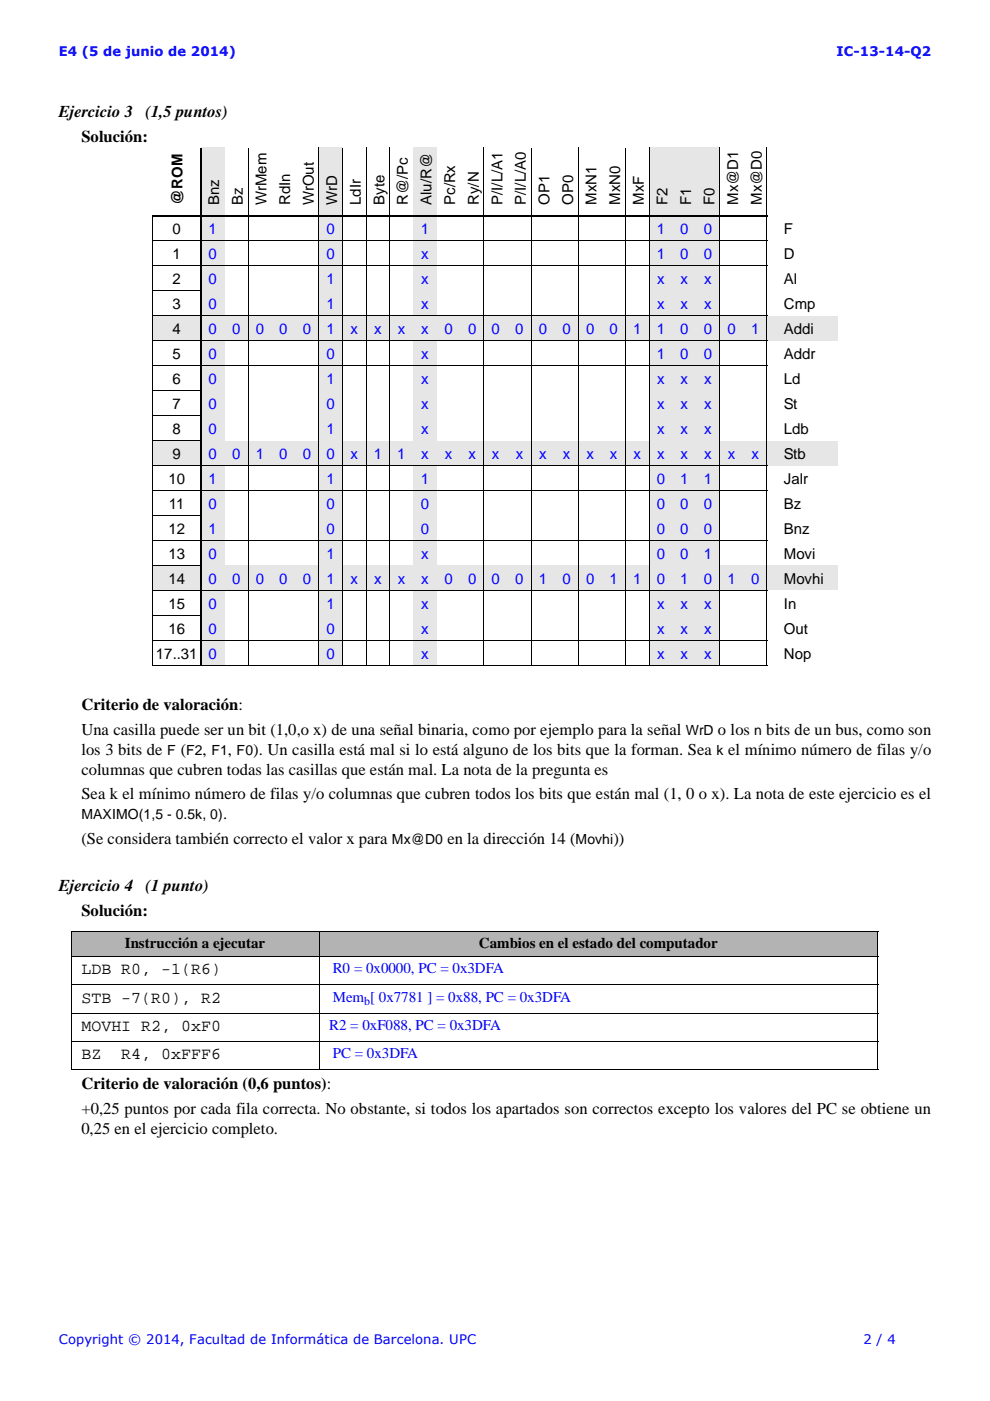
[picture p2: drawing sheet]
<svg xmlns="http://www.w3.org/2000/svg" width="210mm" height="297mm" viewBox="0 0 210 297" stroke-linecap="round" stroke-linejoin="round" font-family="sans-serif">
<defs><g id="words">
<g font-size="3.5">
<text x="12.4" y="24.9">Ejercicio 3</text>
<text x="30.9" y="24.9">(1,5 puntos)</text>
<text x="17.3" y="30.2">Solución:</text>
<text x="17.3" y="150.5">Criterio de valoración:</text>
<text x="17.3" y="155.7">Una casilla puede ser un bit (1,0,o x) de una señal binaria, como por ejemplo para la señal</text>
<text x="152.2" y="155.7">o los</text>
<text x="162.5" y="155.7">bits de un bus, como son</text>
<text x="17.3" y="160">los 3 bits de</text>
<text x="38.3" y="160">(</text>
<text x="43" y="160">,</text>
<text x="48.3" y="160">,</text>
<text x="53.7" y="160">). Un casilla está mal si lo está alguno de los bits que la forman. Sea</text>
<text x="154.4" y="160">el mínimo número de filas y/o</text>
<text x="17.3" y="164.2">columnas que cubren todas las casillas que están mal. La nota de la pregunta es</text>
<text x="17.3" y="169.5">Sea k el mínimo número de filas y/o columnas que cubren todos los bits que están mal (1, 0 o x). La nota de este ejercicio es el</text>
<text x="47.3" y="173.7">.</text>
<text x="17.3" y="179">(Se considera también correcto el valor x para</text>
<text x="94.9" y="179">en la dirección 14 (</text>
<text x="130" y="179">))</text>
<text x="12.4" y="188.9">Ejercicio 4</text>
<text x="30.9" y="188.9">(1 punto)</text>
<text x="17.3" y="194.2">Solución:</text>
<text x="17.3" y="206.5">LDB R0, -1(R6)</text>
<text x="17.3" y="212.6">STB -7(R0), R2</text>
<text x="17.3" y="218.6">MOVHI R2, 0xF0</text>
<text x="17.3" y="224.5">BZ</text>
<text x="25.7" y="224.5">R4, 0xFFF6</text>
<text x="17.3" y="230.9">Criterio de valoración (0,6 puntos):</text>
<text x="17.3" y="236.2">+0,25 puntos por cada fila correcta. No obstante, si todos los apartados son correctos excepto los valores del PC se obtiene un</text>
<text x="17.3" y="240.4">0,25 en el ejercicio completo.</text>
</g>
<g font-size="3.2">
<text x="38.7" y="43.4" transform="rotate(-90 38.7 43.4)">@ROM</text>
<text x="46.5" y="43.4" transform="rotate(-90 46.5 43.4)">Bnz</text>
<text x="51.5" y="43.4" transform="rotate(-90 51.5 43.4)">Bz</text>
<text x="56.5" y="43.4" transform="rotate(-90 56.5 43.4)">WrMem</text>
<text x="61.5" y="43.4" transform="rotate(-90 61.5 43.4)">RdIn</text>
<text x="66.5" y="43.4" transform="rotate(-90 66.5 43.4)">WrOut</text>
<text x="71.5" y="43.4" transform="rotate(-90 71.5 43.4)">WrD</text>
<text x="76.5" y="43.4" transform="rotate(-90 76.5 43.4)">LdIr</text>
<text x="81.5" y="43.4" transform="rotate(-90 81.5 43.4)">Byte</text>
<text x="86.5" y="43.4" transform="rotate(-90 86.5 43.4)">R@/Pc</text>
<text x="91.5" y="43.4" transform="rotate(-90 91.5 43.4)">Alu/R@</text>
<text x="96.5" y="43.4" transform="rotate(-90 96.5 43.4)">Pc/Rx</text>
<text x="101.5" y="43.4" transform="rotate(-90 101.5 43.4)">Ry/N</text>
<text x="106.5" y="43.4" transform="rotate(-90 106.5 43.4)">P/I/L/A1</text>
<text x="111.5" y="43.4" transform="rotate(-90 111.5 43.4)">P/I/L/A0</text>
<text x="116.5" y="43.4" transform="rotate(-90 116.5 43.4)">OP1</text>
<text x="121.5" y="43.4" transform="rotate(-90 121.5 43.4)">OP0</text>
<text x="126.5" y="43.4" transform="rotate(-90 126.5 43.4)">MxN1</text>
<text x="131.5" y="43.4" transform="rotate(-90 131.5 43.4)">MxN0</text>
<text x="136.5" y="43.4" transform="rotate(-90 136.5 43.4)">MxF</text>
<text x="141.5" y="43.4" transform="rotate(-90 141.5 43.4)">F2</text>
<text x="146.5" y="43.4" transform="rotate(-90 146.5 43.4)">F1</text>
<text x="151.5" y="43.4" transform="rotate(-90 151.5 43.4)">F0</text>
<text x="156.5" y="43.4" transform="rotate(-90 156.5 43.4)">Mx@D1</text>
<text x="161.5" y="43.4" transform="rotate(-90 161.5 43.4)">Mx@D0</text>
<text x="36.6" y="49.7">0</text>
<text x="166.2" y="49.7">F</text>
<text x="36.6" y="55">1</text>
<text x="166.2" y="55">D</text>
<text x="36.6" y="60.3">2</text>
<text x="36.6" y="65.6">3</text>
<text x="166.2" y="60.3">Al</text>
<text x="166.2" y="65.6">Cmp</text>
<text x="36.6" y="70.9">4</text>
<text x="166.2" y="70.9">Addi</text>
<text x="36.6" y="76.2">5</text>
<text x="166.2" y="76.2">Addr</text>
<text x="36.6" y="81.4">6</text>
<text x="166.2" y="81.4">Ld</text>
<text x="36.6" y="86.7">7</text>
<text x="166.2" y="86.7">St</text>
<text x="36.6" y="92">8</text>
<text x="166.2" y="92">Ldb</text>
<text x="36.6" y="97.3">9</text>
<text x="166.2" y="97.3">Stb</text>
<text x="35.7" y="102.6">10</text>
<text x="35.8" y="107.9">11</text>
<text x="166.2" y="102.6">Jalr</text>
<text x="166.2" y="107.9">Bz</text>
<text x="35.7" y="113.2">12</text>
<text x="166.2" y="113.2">Bnz</text>
<text x="35.7" y="118.5">13</text>
<text x="166.2" y="118.5">Movi</text>
<text x="35.7" y="123.8">14</text>
<text x="166.2" y="123.8">Movhi</text>
<text x="35.7" y="129.1">15</text>
<text x="166.2" y="129.1">In</text>
<text x="35.7" y="134.4">16</text>
<text x="166.2" y="134.4">Out</text>
<text x="33.1" y="139.7">17..31</text>
<text x="166.2" y="139.7">Nop</text>
<text x="26.5" y="201">Instrucción a ejecutar</text>
<text x="101.6" y="201">Cambios en el estado del computador</text>
</g>
<g font-size="3.2" fill="#00f">
<text x="44.2" y="49.7">1</text>
<text x="69.3" y="49.7">0</text>
<text x="89.2" y="49.7">1</text>
<text x="139.2" y="49.7">1</text>
<text x="144.2" y="49.7">0</text>
<text x="149.2" y="49.7">0</text>
<text x="44.2" y="55">0</text>
<text x="69.3" y="55">0</text>
<text x="89.3" y="55">x</text>
<text x="139.2" y="55">1</text>
<text x="144.2" y="55">0</text>
<text x="149.2" y="55">0</text>
<text x="44.2" y="60.3">0</text>
<text x="44.2" y="65.6">0</text>
<text x="69.3" y="60.3">1</text>
<text x="69.3" y="65.6">1</text>
<text x="89.3" y="60.3">x</text>
<text x="89.3" y="65.6">x</text>
<text x="139.3" y="60.3">x</text>
<text x="139.3" y="65.6">x</text>
<text x="144.3" y="60.3">x</text>
<text x="144.3" y="65.6">x</text>
<text x="149.3" y="60.3">x</text>
<text x="149.3" y="65.6">x</text>
<text x="44.2" y="70.9">0</text>
<text x="49.2" y="70.9">0</text>
<text x="54.2" y="70.9">0</text>
<text x="59.2" y="70.9">0</text>
<text x="64.2" y="70.9">0</text>
<text x="69.3" y="70.9">1</text>
<text x="74.3" y="70.9">x</text>
<text x="79.3" y="70.9">x</text>
<text x="84.3" y="70.9">x</text>
<text x="89.3" y="70.9">x</text>
<text x="94.2" y="70.9">0</text>
<text x="99.2" y="70.9">0</text>
<text x="104.2" y="70.9">0</text>
<text x="109.2" y="70.9">0</text>
<text x="114.3" y="70.9">0</text>
<text x="119.3" y="70.9">0</text>
<text x="124.2" y="70.9">0</text>
<text x="129.2" y="70.9">0</text>
<text x="134.2" y="70.9">1</text>
<text x="139.2" y="70.9">1</text>
<text x="144.2" y="70.9">0</text>
<text x="149.2" y="70.9">0</text>
<text x="154.2" y="70.9">0</text>
<text x="159.3" y="70.9">1</text>
<text x="44.2" y="76.2">0</text>
<text x="69.3" y="76.2">0</text>
<text x="89.3" y="76.2">x</text>
<text x="139.2" y="76.2">1</text>
<text x="144.2" y="76.2">0</text>
<text x="149.2" y="76.2">0</text>
<text x="44.2" y="81.4">0</text>
<text x="69.3" y="81.4">1</text>
<text x="89.3" y="81.4">x</text>
<text x="139.3" y="81.4">x</text>
<text x="144.3" y="81.4">x</text>
<text x="149.3" y="81.4">x</text>
<text x="44.2" y="86.7">0</text>
<text x="69.3" y="86.7">0</text>
<text x="89.3" y="86.7">x</text>
<text x="139.3" y="86.7">x</text>
<text x="144.3" y="86.7">x</text>
<text x="149.3" y="86.7">x</text>
<text x="44.2" y="92">0</text>
<text x="69.3" y="92">1</text>
<text x="89.3" y="92">x</text>
<text x="139.3" y="92">x</text>
<text x="144.3" y="92">x</text>
<text x="149.3" y="92">x</text>
<text x="44.2" y="97.3">0</text>
<text x="49.2" y="97.3">0</text>
<text x="54.2" y="97.3">1</text>
<text x="59.2" y="97.3">0</text>
<text x="64.2" y="97.3">0</text>
<text x="69.3" y="97.3">0</text>
<text x="74.3" y="97.3">x</text>
<text x="79.2" y="97.3">1</text>
<text x="84.2" y="97.3">1</text>
<text x="89.3" y="97.3">x</text>
<text x="94.3" y="97.3">x</text>
<text x="99.3" y="97.3">x</text>
<text x="104.3" y="97.3">x</text>
<text x="109.3" y="97.3">x</text>
<text x="114.3" y="97.3">x</text>
<text x="119.3" y="97.3">x</text>
<text x="124.3" y="97.3">x</text>
<text x="129.3" y="97.3">x</text>
<text x="134.3" y="97.3">x</text>
<text x="139.3" y="97.3">x</text>
<text x="144.3" y="97.3">x</text>
<text x="149.3" y="97.3">x</text>
<text x="154.3" y="97.3">x</text>
<text x="159.3" y="97.3">x</text>
<text x="44.2" y="102.6">1</text>
<text x="44.2" y="107.9">0</text>
<text x="69.3" y="102.6">1</text>
<text x="69.3" y="107.9">0</text>
<text x="89.2" y="102.6">1</text>
<text x="89.2" y="107.9">0</text>
<text x="139.2" y="102.6">0</text>
<text x="139.2" y="107.9">0</text>
<text x="144.2" y="102.6">1</text>
<text x="144.2" y="107.9">0</text>
<text x="149.2" y="102.6">1</text>
<text x="149.2" y="107.9">0</text>
<text x="44.2" y="113.2">1</text>
<text x="69.3" y="113.2">0</text>
<text x="89.2" y="113.2">0</text>
<text x="139.2" y="113.2">0</text>
<text x="144.2" y="113.2">0</text>
<text x="149.2" y="113.2">0</text>
<text x="44.2" y="118.5">0</text>
<text x="69.3" y="118.5">1</text>
<text x="89.3" y="118.5">x</text>
<text x="139.2" y="118.5">0</text>
<text x="144.2" y="118.5">0</text>
<text x="149.2" y="118.5">1</text>
<text x="44.2" y="123.8">0</text>
<text x="49.2" y="123.8">0</text>
<text x="54.2" y="123.8">0</text>
<text x="59.2" y="123.8">0</text>
<text x="64.2" y="123.8">0</text>
<text x="69.3" y="123.8">1</text>
<text x="74.3" y="123.8">x</text>
<text x="79.3" y="123.8">x</text>
<text x="84.3" y="123.8">x</text>
<text x="89.3" y="123.8">x</text>
<text x="94.2" y="123.8">0</text>
<text x="99.2" y="123.8">0</text>
<text x="104.2" y="123.8">0</text>
<text x="109.2" y="123.8">0</text>
<text x="114.3" y="123.8">1</text>
<text x="119.3" y="123.8">0</text>
<text x="124.2" y="123.8">0</text>
<text x="129.2" y="123.8">1</text>
<text x="134.2" y="123.8">1</text>
<text x="139.2" y="123.8">0</text>
<text x="144.2" y="123.8">1</text>
<text x="149.2" y="123.8">0</text>
<text x="154.2" y="123.8">1</text>
<text x="159.3" y="123.8">0</text>
<text x="44.2" y="129.1">0</text>
<text x="69.3" y="129.1">1</text>
<text x="89.3" y="129.1">x</text>
<text x="139.3" y="129.1">x</text>
<text x="144.3" y="129.1">x</text>
<text x="149.3" y="129.1">x</text>
<text x="44.2" y="134.4">0</text>
<text x="69.3" y="134.4">0</text>
<text x="89.3" y="134.4">x</text>
<text x="139.3" y="134.4">x</text>
<text x="144.3" y="134.4">x</text>
<text x="149.3" y="134.4">x</text>
<text x="44.2" y="139.7">0</text>
<text x="69.3" y="139.7">0</text>
<text x="89.3" y="139.7">x</text>
<text x="139.3" y="139.7">x</text>
<text x="144.3" y="139.7">x</text>
<text x="149.3" y="139.7">x</text>
<text x="70.6" y="206.3">R0 = 0x0000, PC = 0x3DFA</text>
<text x="70.6" y="212.3">Mem [ 0x7781 ] = 0x88, PC = 0x3DFA</text>
<text x="69.8" y="218.3">R2 = 0xF088, PC = 0x3DFA</text>
<text x="70.6" y="224.3">PC = 0x3DFA</text>
</g>
<g font-size="3">
<text x="145.4" y="155.7">WrD</text>
<text x="159.9" y="155.7">n</text>
<text x="35.5" y="160">F</text>
<text x="39.5" y="160">F2 F1 F0</text>
<text x="151.9" y="160">k</text>
<text x="17.3" y="173.7">MAXIMO(1,5 - 0.5k, 0)</text>
<text x="83.1" y="179">Mx@D0</text>
<text x="122" y="179">Movhi</text>
</g>
<g font-size="2.8" fill="#00f">
<text x="12.4" y="11.9">E4 (5 de junio de 2014)</text>
<text x="177.4" y="11.9">IC-13-14-Q2</text>
<text x="12.4" y="284.9">Copyright © 2014, Facultad de Informática de Barcelona. UPC</text>
<text x="183.1" y="284.9">2 / 4</text>
</g>
<text font-size="2.5" fill="#00f" x="77.2" y="213.1">b</text>
</g></defs>
<g fill="#e6e6e6">
<path d="M42.6 31.3h5v14.5h-5z"/>
<path d="M67.6 31.3h5v14.5h-5z"/>
<path d="M87.6 31.3h5v14.5h-5z"/>
<path d="M137.6 31.3h5v14.5h-5z"/>
<path d="M142.6 31.3h5v14.5h-5z"/>
<path d="M147.6 31.3h5v14.5h-5z"/>
<path d="M42.6 45.8h5v5.3h-5z"/>
<path d="M67.6 45.8h5v5.3h-5z"/>
<path d="M87.6 45.8h5v5.3h-5z"/>
<path d="M137.6 45.8h5v5.3h-5z"/>
<path d="M142.6 45.8h5v5.3h-5z"/>
<path d="M147.6 45.8h5v5.3h-5z"/>
<path d="M42.6 51.1h5v5.3h-5z"/>
<path d="M67.6 51.1h5v5.3h-5z"/>
<path d="M87.6 51.1h5v5.3h-5z"/>
<path d="M137.6 51.1h5v5.3h-5z"/>
<path d="M142.6 51.1h5v5.3h-5z"/>
<path d="M147.6 51.1h5v5.3h-5z"/>
<path d="M42.6 56.4h5v5.3h-5z"/>
<path d="M67.6 56.4h5v5.3h-5z"/>
<path d="M87.6 56.4h5v5.3h-5z"/>
<path d="M137.6 56.4h5v5.3h-5z"/>
<path d="M142.6 56.4h5v5.3h-5z"/>
<path d="M147.6 56.4h5v5.3h-5z"/>
<path d="M42.6 61.7h5v5.3h-5z"/>
<path d="M67.6 61.7h5v5.3h-5z"/>
<path d="M87.6 61.7h5v5.3h-5z"/>
<path d="M137.6 61.7h5v5.3h-5z"/>
<path d="M142.6 61.7h5v5.3h-5z"/>
<path d="M147.6 61.7h5v5.3h-5z"/>
<path d="M32.3 67h10.3v5.3h-10.3z"/>
<path d="M42.6 67h5v5.3h-5z"/>
<path d="M47.6 67h5v5.3h-5z"/>
<path d="M52.6 67h5v5.3h-5z"/>
<path d="M57.6 67h5v5.3h-5z"/>
<path d="M62.6 67h5v5.3h-5z"/>
<path d="M67.6 67h5v5.3h-5z"/>
<path d="M72.6 67h5v5.3h-5z"/>
<path d="M77.6 67h5v5.3h-5z"/>
<path d="M82.6 67h5v5.3h-5z"/>
<path d="M87.6 67h5v5.3h-5z"/>
<path d="M92.6 67h5v5.3h-5z"/>
<path d="M97.6 67h5v5.3h-5z"/>
<path d="M102.6 67h5v5.3h-5z"/>
<path d="M107.6 67h5v5.3h-5z"/>
<path d="M112.6 67h5v5.3h-5z"/>
<path d="M117.6 67h5v5.3h-5z"/>
<path d="M122.6 67h5v5.3h-5z"/>
<path d="M127.6 67h5v5.3h-5z"/>
<path d="M132.6 67h5v5.3h-5z"/>
<path d="M137.6 67h5v5.3h-5z"/>
<path d="M142.6 67h5v5.3h-5z"/>
<path d="M147.6 67h5v5.3h-5z"/>
<path d="M152.6 67h5v5.3h-5z"/>
<path d="M157.6 67h5v5.3h-5z"/>
<path d="M162.6 67h3.3v5.3h-3.3z"/>
<path d="M165.9 67h11.6v5.3h-11.6z"/>
<path d="M42.6 72.3h5v5.3h-5z"/>
<path d="M67.6 72.3h5v5.3h-5z"/>
<path d="M87.6 72.3h5v5.3h-5z"/>
<path d="M137.6 72.3h5v5.3h-5z"/>
<path d="M142.6 72.3h5v5.3h-5z"/>
<path d="M147.6 72.3h5v5.3h-5z"/>
<path d="M42.6 77.6h5v5.2h-5z"/>
<path d="M67.6 77.6h5v5.2h-5z"/>
<path d="M87.6 77.6h5v5.2h-5z"/>
<path d="M137.6 77.6h5v5.2h-5z"/>
<path d="M142.6 77.6h5v5.2h-5z"/>
<path d="M147.6 77.6h5v5.2h-5z"/>
<path d="M42.6 82.8h5v5.3h-5z"/>
<path d="M67.6 82.8h5v5.3h-5z"/>
<path d="M87.6 82.8h5v5.3h-5z"/>
<path d="M137.6 82.8h5v5.3h-5z"/>
<path d="M142.6 82.8h5v5.3h-5z"/>
<path d="M147.6 82.8h5v5.3h-5z"/>
<path d="M42.6 88.1h5v5.3h-5z"/>
<path d="M67.6 88.1h5v5.3h-5z"/>
<path d="M87.6 88.1h5v5.3h-5z"/>
<path d="M137.6 88.1h5v5.3h-5z"/>
<path d="M142.6 88.1h5v5.3h-5z"/>
<path d="M147.6 88.1h5v5.3h-5z"/>
<path d="M32.3 93.4h10.3v5.3h-10.3z"/>
<path d="M42.6 93.4h5v5.3h-5z"/>
<path d="M47.6 93.4h5v5.3h-5z"/>
<path d="M52.6 93.4h5v5.3h-5z"/>
<path d="M57.6 93.4h5v5.3h-5z"/>
<path d="M62.6 93.4h5v5.3h-5z"/>
<path d="M67.6 93.4h5v5.3h-5z"/>
<path d="M72.6 93.4h5v5.3h-5z"/>
<path d="M77.6 93.4h5v5.3h-5z"/>
<path d="M82.6 93.4h5v5.3h-5z"/>
<path d="M87.6 93.4h5v5.3h-5z"/>
<path d="M92.6 93.4h5v5.3h-5z"/>
<path d="M97.6 93.4h5v5.3h-5z"/>
<path d="M102.6 93.4h5v5.3h-5z"/>
<path d="M107.6 93.4h5v5.3h-5z"/>
<path d="M112.6 93.4h5v5.3h-5z"/>
<path d="M117.6 93.4h5v5.3h-5z"/>
<path d="M122.6 93.4h5v5.3h-5z"/>
<path d="M127.6 93.4h5v5.3h-5z"/>
<path d="M132.6 93.4h5v5.3h-5z"/>
<path d="M137.6 93.4h5v5.3h-5z"/>
<path d="M142.6 93.4h5v5.3h-5z"/>
<path d="M147.6 93.4h5v5.3h-5z"/>
<path d="M152.6 93.4h5v5.3h-5z"/>
<path d="M157.6 93.4h5v5.3h-5z"/>
<path d="M162.6 93.4h3.3v5.3h-3.3z"/>
<path d="M165.9 93.4h11.6v5.3h-11.6z"/>
<path d="M42.6 98.7h5v5.3h-5z"/>
<path d="M67.6 98.7h5v5.3h-5z"/>
<path d="M87.6 98.7h5v5.3h-5z"/>
<path d="M137.6 98.7h5v5.3h-5z"/>
<path d="M142.6 98.7h5v5.3h-5z"/>
<path d="M147.6 98.7h5v5.3h-5z"/>
<path d="M42.6 104h5v5.3h-5z"/>
<path d="M67.6 104h5v5.3h-5z"/>
<path d="M87.6 104h5v5.3h-5z"/>
<path d="M137.6 104h5v5.3h-5z"/>
<path d="M142.6 104h5v5.3h-5z"/>
<path d="M147.6 104h5v5.3h-5z"/>
<path d="M42.6 109.3h5v5.3h-5z"/>
<path d="M67.6 109.3h5v5.3h-5z"/>
<path d="M87.6 109.3h5v5.3h-5z"/>
<path d="M137.6 109.3h5v5.3h-5z"/>
<path d="M142.6 109.3h5v5.3h-5z"/>
<path d="M147.6 109.3h5v5.3h-5z"/>
<path d="M42.6 114.6h5v5.3h-5z"/>
<path d="M67.6 114.6h5v5.3h-5z"/>
<path d="M87.6 114.6h5v5.3h-5z"/>
<path d="M137.6 114.6h5v5.3h-5z"/>
<path d="M142.6 114.6h5v5.3h-5z"/>
<path d="M147.6 114.6h5v5.3h-5z"/>
<path d="M32.3 119.9h10.3v5.3h-10.3z"/>
<path d="M42.6 119.9h5v5.3h-5z"/>
<path d="M47.6 119.9h5v5.3h-5z"/>
<path d="M52.6 119.9h5v5.3h-5z"/>
<path d="M57.6 119.9h5v5.3h-5z"/>
<path d="M62.6 119.9h5v5.3h-5z"/>
<path d="M67.6 119.9h5v5.3h-5z"/>
<path d="M72.6 119.9h5v5.3h-5z"/>
<path d="M77.6 119.9h5v5.3h-5z"/>
<path d="M82.6 119.9h5v5.3h-5z"/>
<path d="M87.6 119.9h5v5.3h-5z"/>
<path d="M92.6 119.9h5v5.3h-5z"/>
<path d="M97.6 119.9h5v5.3h-5z"/>
<path d="M102.6 119.9h5v5.3h-5z"/>
<path d="M107.6 119.9h5v5.3h-5z"/>
<path d="M112.6 119.9h5v5.3h-5z"/>
<path d="M117.6 119.9h5v5.3h-5z"/>
<path d="M122.6 119.9h5v5.3h-5z"/>
<path d="M127.6 119.9h5v5.3h-5z"/>
<path d="M132.6 119.9h5v5.3h-5z"/>
<path d="M137.6 119.9h5v5.3h-5z"/>
<path d="M142.6 119.9h5v5.3h-5z"/>
<path d="M147.6 119.9h5v5.3h-5z"/>
<path d="M152.6 119.9h5v5.3h-5z"/>
<path d="M157.6 119.9h5v5.3h-5z"/>
<path d="M162.6 119.9h3.3v5.3h-3.3z"/>
<path d="M165.9 119.9h11.6v5.3h-11.6z"/>
<path d="M42.6 125.2h5v5.3h-5z"/>
<path d="M67.6 125.2h5v5.3h-5z"/>
<path d="M87.6 125.2h5v5.3h-5z"/>
<path d="M137.6 125.2h5v5.3h-5z"/>
<path d="M142.6 125.2h5v5.3h-5z"/>
<path d="M147.6 125.2h5v5.3h-5z"/>
<path d="M42.6 130.5h5v5.3h-5z"/>
<path d="M67.6 130.5h5v5.3h-5z"/>
<path d="M87.6 130.5h5v5.3h-5z"/>
<path d="M137.6 130.5h5v5.3h-5z"/>
<path d="M142.6 130.5h5v5.3h-5z"/>
<path d="M147.6 130.5h5v5.3h-5z"/>
<path d="M42.6 135.8h5v5.3h-5z"/>
<path d="M67.6 135.8h5v5.3h-5z"/>
<path d="M87.6 135.8h5v5.3h-5z"/>
<path d="M137.6 135.8h5v5.3h-5z"/>
<path d="M142.6 135.8h5v5.3h-5z"/>
<path d="M147.6 135.8h5v5.3h-5z"/>
</g>
<g fill="#b3b3b3">
<path d="M15.2 197.5h52.4v5.3h-52.4z"/>
<path d="M67.6 197.5h118.5v5.3h-118.5z"/>
</g>
<g fill="none" stroke="#000" stroke-width=".21">
<path d="M52.6 31.3v109.8M67.6 31.3v109.8M72.6 31.3v109.8M77.6 31.3v109.8M82.6 31.3v109.8M102.6 31.3v109.8M112.6 31.3v109.8M122.6 31.3v109.8M132.6 31.3v109.8M137.6 31.3v109.8M152.6 31.3v109.8M162.6 31.3v14.3"/>
<path d="M32.3 51.1h130.4M32.3 56.4h130.4M32.3 46v95M162.6 46v95M32.3 61.7h10.5M32.3 67h130.4M32.3 72.3h130.4M32.3 77.6h130.4M32.3 82.8h10.5M32.3 88.1h10.5M32.3 93.4h10.5M32.3 98.7h130.4"/>
<path d="M32.3 104h130.4M32.3 109.3h10.5M32.3 114.6h130.4M32.3 119.9h10.5M32.3 125.2h130.4M32.3 130.5h10.5M32.3 135.8h130.4M32.3 141.1h130.4M15.1 197.5h171.1M15.2 197.6v29.1M67.6 197.4v29.5M186.1 197.6v29.1"/>
<path d="M15.1 202.8h171.1M15.1 208.8h171.1M15.1 214.8h171.1M15.1 220.8h171.1M15.1 226.8h171.1"/>
</g>
<path d="M42.6 31.3v109.8M32.3 45.8h130.4" fill="none" stroke="#000" stroke-width=".34"/>
<use href="#words"/>
</svg>
